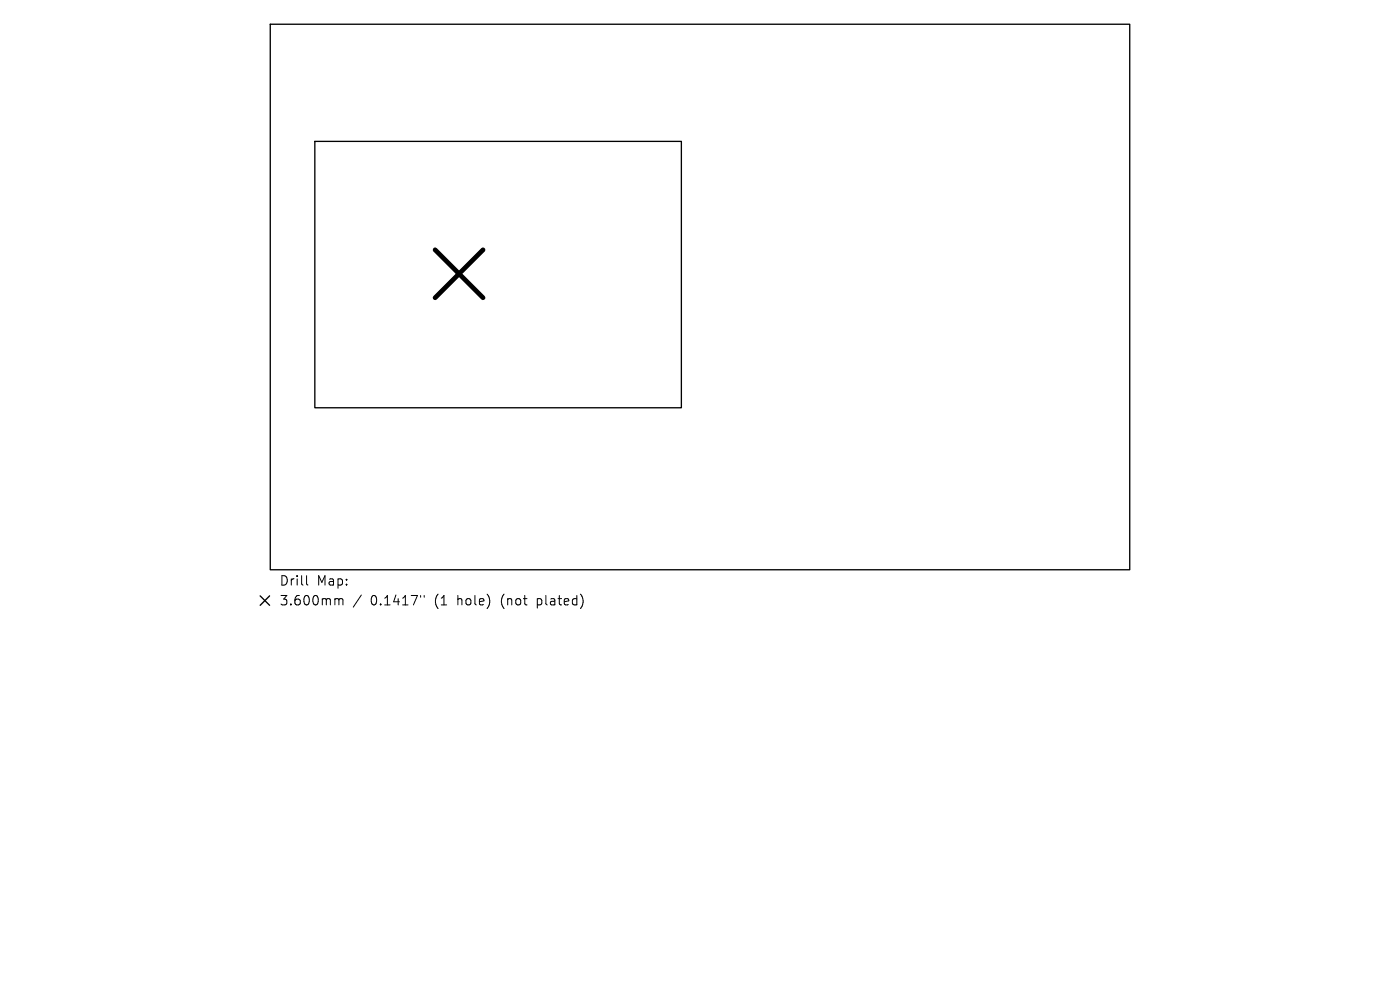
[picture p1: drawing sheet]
<svg xmlns="http://www.w3.org/2000/svg" width="297mm" height="210mm" viewBox="0 0 297 210" stroke-linecap="round" stroke-linejoin="round" font-family="sans-serif">
<defs><g id="words">
<g font-size="2.8">
<text x="59.2" y="124.5">Drill</text>
<text x="67.2" y="124.5">Map:</text>
<text x="59.2" y="128.7">3.600mm</text>
<text x="78.6" y="128.7">0.1417&quot;</text>
<text x="92.4" y="128.7">(1</text>
<text x="97.3" y="128.7">hole)</text>
<text x="106.8" y="128.7">(not</text>
<text x="114.6" y="128.7">plated)</text>
</g>
</g></defs>
<path d="M57.3 5.1h182.4v115.8h-182.4zM66.8 30h77.7v56.5h-77.7zM55.2 126.4l2 2M57.2 126.4l-2 2" fill="none" stroke="#000" stroke-width=".28"/>
<path d="M92.3 53l10.2 10.2M102.5 53l-10.2 10.2" fill="none" stroke="#000" stroke-width="1"/>
<path d="M65 122.1v1.7l.3 .3M71.3 127l.5 .1 .1 .2M71.9 127.3l.3-.3 .5 .1 .1 1.2M71.9 127.3v1M76.7 126.2l-1.8 2.6M89.2 126.3v.4M90 126.3v.4" fill="none" stroke="#000" stroke-width=".21"/>
<use href="#words"/>
</svg>
